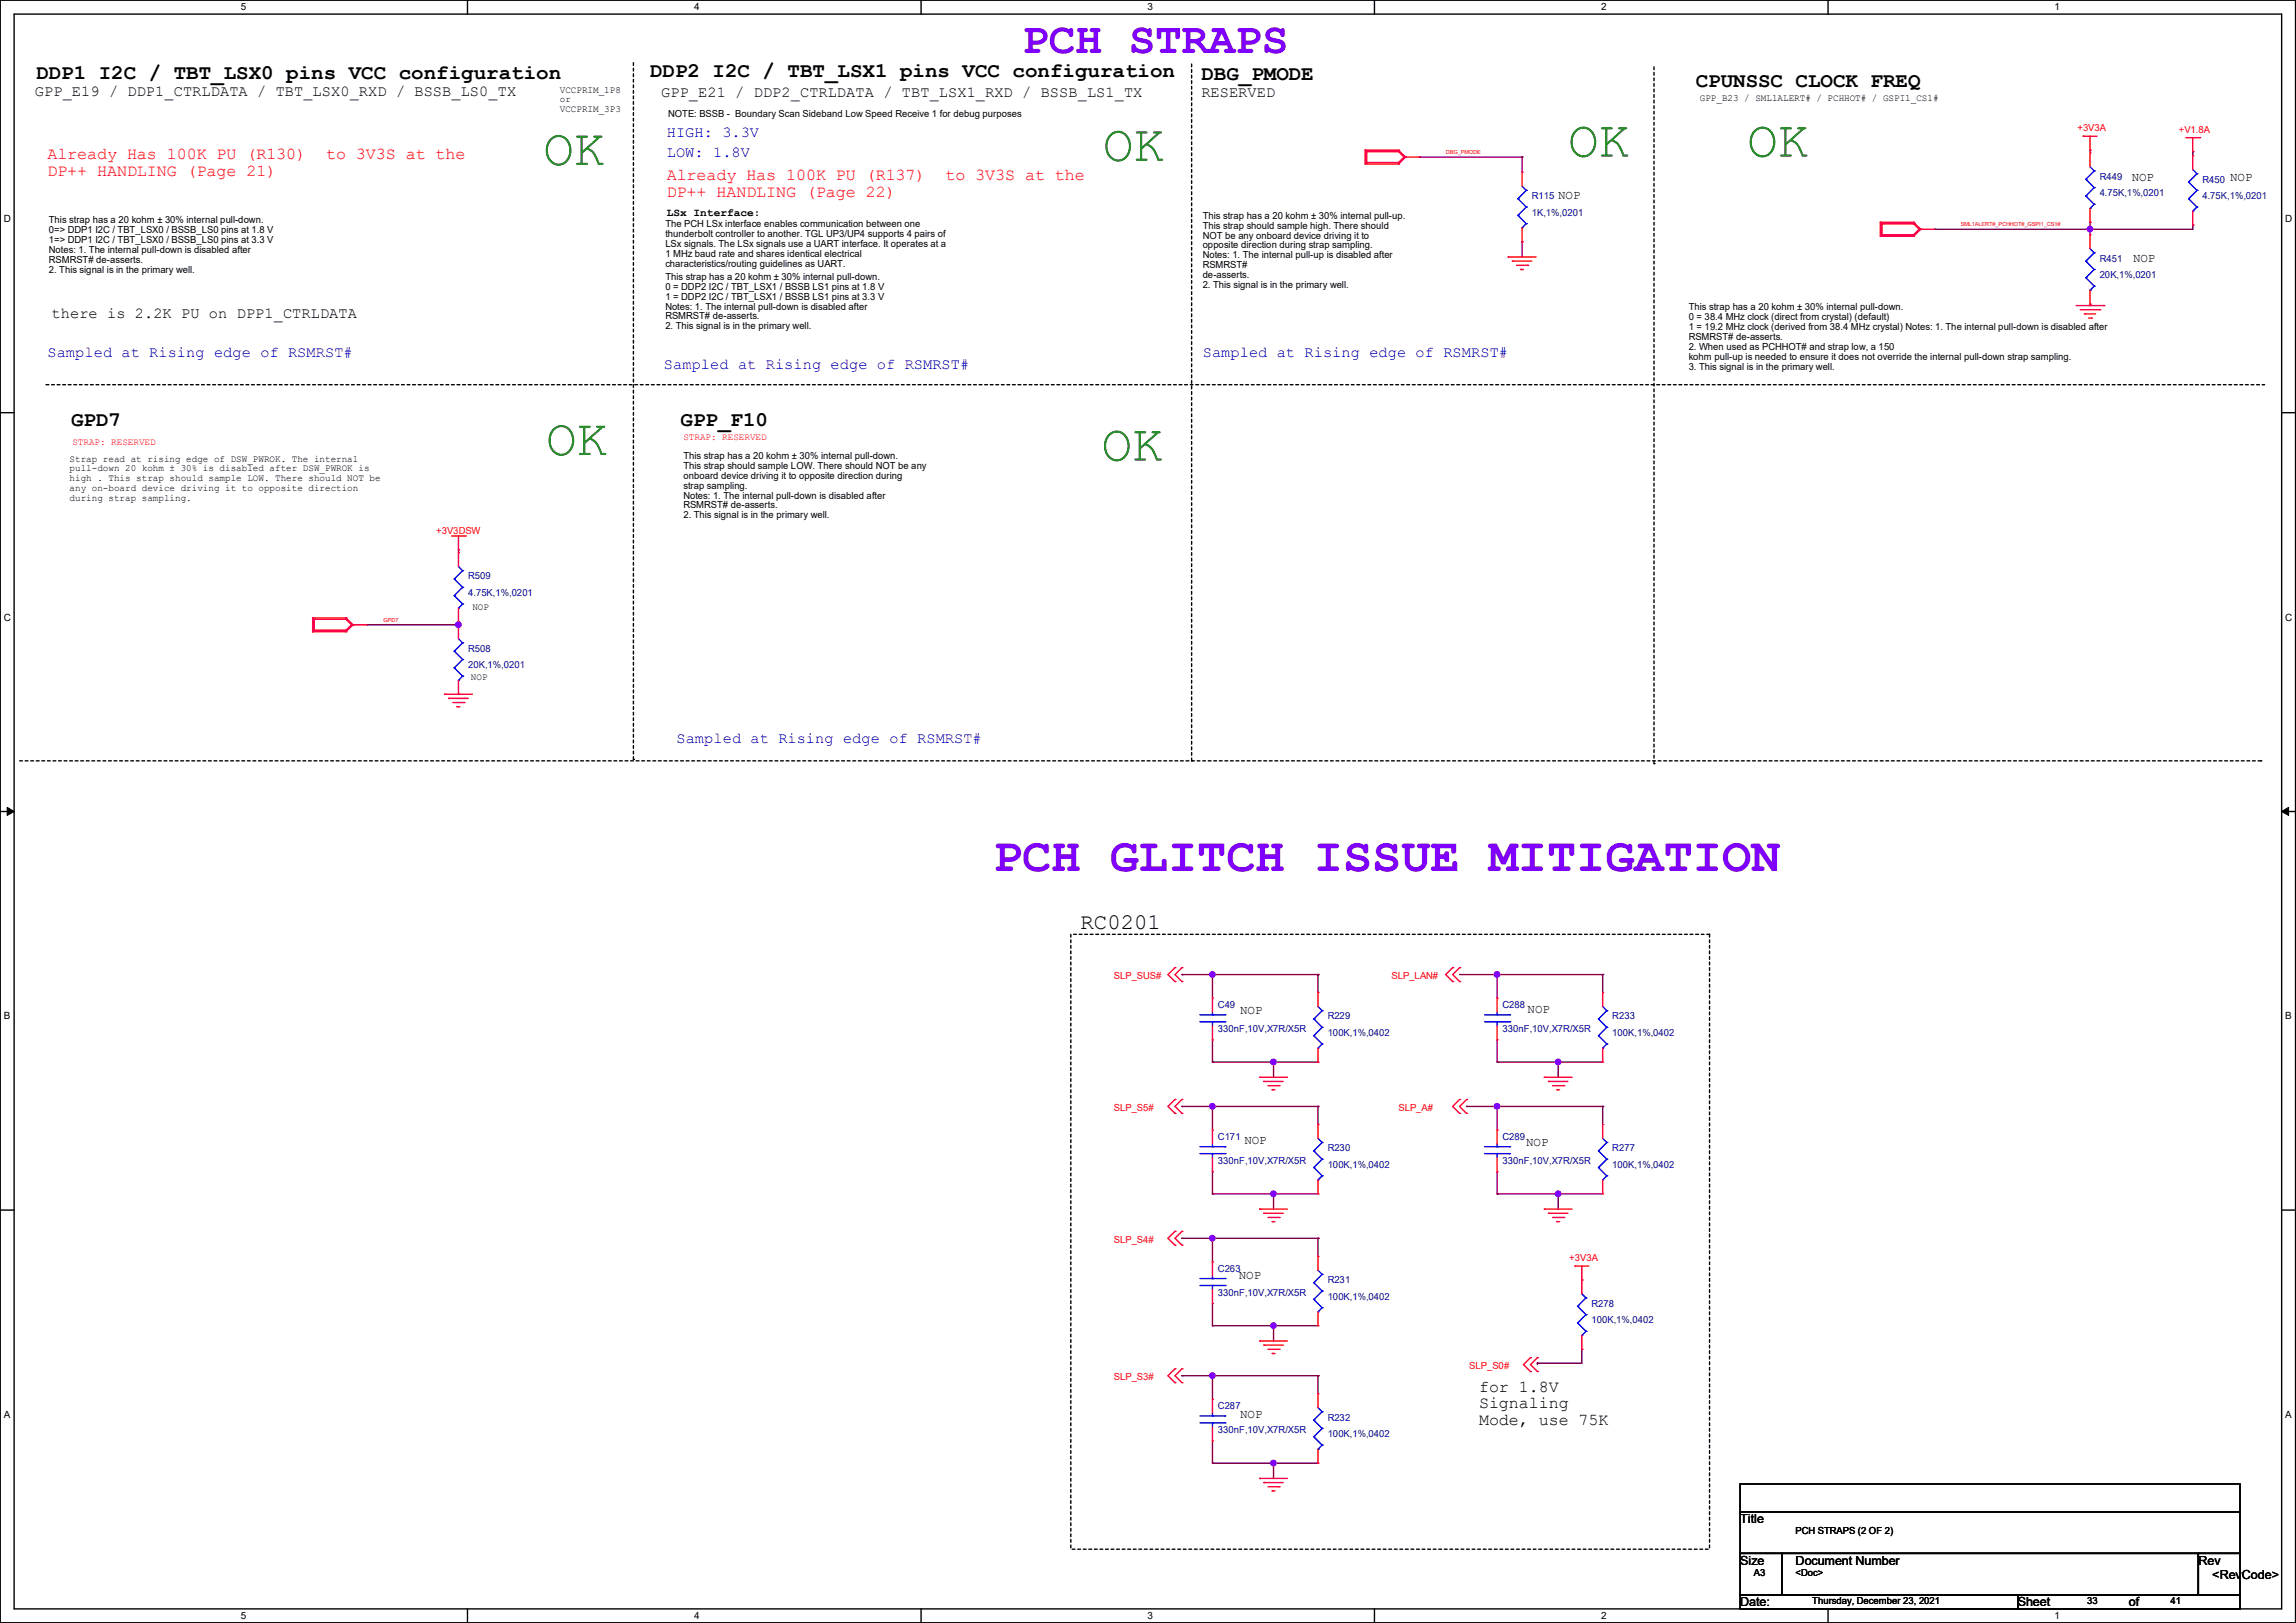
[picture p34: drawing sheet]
<svg xmlns="http://www.w3.org/2000/svg" width="420mm" height="297mm" viewBox="0 0 420 297" stroke-linecap="round" stroke-linejoin="round" font-family="sans-serif">
<defs><g id="words">
<g font-size="9.4" fill="#008000">
<text x="201.7" y="29.4">OK</text>
<text x="286.8" y="28.7">OK</text>
<text x="319.6" y="28.7">OK</text>
<text x="99.4" y="30.2">OK</text>
<text x="99.9" y="83.3">OK</text>
<text x="201.5" y="84.3">OK</text>
</g>
<text font-size="8.9" fill="#8000ff" x="181.7" y="159.3">PCH GLITCH ISSUE MITIGATION</text>
<text font-size="8.1" fill="#8000ff" x="187" y="9.7">PCH STRAPS</text>
<text font-size="4.1" x="197.7" y="169.9">RC0201</text>
<g font-size="3.8">
<text x="6.6" y="14.4">DDP1 I2C / TBT_LSX0 pins VCC configuration</text>
<text x="118.9" y="14.2">DDP2 I2C / TBT_LSX1 pins VCC configuration</text>
<text x="219.8" y="14.7">DBG_PMODE</text>
<text x="310.2" y="16">CPUNSSC CLOCK FREQ</text>
<text x="13" y="77.9">GPD7</text>
<text x="124.5" y="77.9">GPP_F10</text>
</g>
<g font-size="3" fill="#f00">
<text x="8.7" y="29.1">Already Has 100K PU (R130)</text>
<text x="59.6" y="29.1">to 3V3S at the</text>
<text x="8.7" y="32.2">DP++ HANDLING (Page 21)</text>
<text x="122" y="32.9">Already Has 100K PU (R137)</text>
<text x="122" y="36">DP++ HANDLING (Page 22)</text>
<text x="172.9" y="32.9">to 3V3S at the</text>
</g>
<g font-size="3">
<text x="270.6" y="254.7">for 1.8V</text>
<text x="270.6" y="257.7">Signaling</text>
<text x="270.6" y="260.8">Mode, use 75K</text>
</g>
<g font-size="2.8">
<text x="6.4" y="17.5">GPP_E19 / DDP1_CTRLDATA / TBT_LSX0_RXD / BSSB_LS0_TX</text>
<text x="120.9" y="17.8">GPP_E21 / DDP2_CTRLDATA / TBT_LSX1_RXD / BSSB_LS1_TX</text>
<text x="219.8" y="17.8">RESERVED</text>
<text x="9.4" y="58.2">there is 2.2K PU on DPP1_CTRLDATA</text>
</g>
<g font-size="2.8" fill="#00f">
<text x="122" y="28.7">LOW: 1.8V</text>
<text x="122" y="25.1">HIGH: 3.3V</text>
<text x="8.7" y="65.3">Sampled at Rising edge of RSMRST#</text>
<text x="220" y="65.3">Sampled at Rising edge of RSMRST#</text>
<text x="121.5" y="67.6">Sampled at Rising edge of RSMRST#</text>
<text x="123.7" y="135.9">Sampled at Rising edge of RSMRST#</text>
</g>
<g font-size="2.3">
<text x="389.9" y="33.1">NOP</text>
<text x="408" y="33.1">NOP</text>
<text x="285" y="36.4">NOP</text>
<text x="390.2" y="47.9">NOP</text>
<text x="226.9" y="185.5">NOP</text>
<text x="279.4" y="185.3">NOP</text>
<text x="227.6" y="209.4">NOP</text>
<text x="279.2" y="209.7">NOP</text>
<text x="226.6" y="234.1">NOP</text>
<text x="226.9" y="259.5">NOP</text>
<text x="318.3" y="278.7">Title</text>
<text x="318.3" y="286.3">Size</text>
<text x="328.5" y="286.3">Document Number</text>
<text x="402.1" y="286.3">Rev</text>
<text x="318.3" y="294">Date:</text>
<text x="369.1" y="294">Sheet</text>
<text x="389.4" y="294">of</text>
<text x="404.7" y="288.9">&lt;RevCode&gt;</text>
</g>
<text font-size="2" x="122" y="39.6">LSx Interface:</text>
<g font-size="1.8">
<text x="44" y="1.9">5</text>
<text x="127" y="1.9">4</text>
<text x="209.9" y="1.9">3</text>
<text x="292.9" y="1.9">2</text>
<text x="375.8" y="1.9">1</text>
<text x="102.4" y="16.9">VCCPRIM_1P8</text>
<text x="102.4" y="18.7">or</text>
<text x="102.4" y="20.5">VCCPRIM_3P3</text>
<text x="122.2" y="21.5">NOTE: BSSB - Boundary Scan Sideband Low Speed Receive 1 for debug purposes</text>
<text x="310.9" y="18.5">GPP_B23 / SML1ALERT# / PCHHOT# / GSPI1_CS1#</text>
<text x=".7" y="40.6">D</text>
<text x="8.9" y="40.8">This strap has a 20 kohm ± 30% internal pull-down.</text>
<text x="121.7" y="41.5">The PCH LSx interface enables communication between one</text>
<text x="220" y="40">This strap has a 20 kohm ± 30% internal pull-up.</text>
<text x="220" y="41.8">This strap should sample high. There should</text>
<text x="418" y="40.6">D</text>
<text x="8.9" y="42.6">0=&gt; DDP1 I2C / TBT_LSX0 / BSSB_LS0 pins at 1.8 V</text>
<text x="8.9" y="44.4">1=&gt; DDP1 I2C / TBT_LSX0 / BSSB_LS0 pins at 3.3 V</text>
<text x="8.9" y="46.2">Notes: 1. The internal pull-down is disabled after</text>
<text x="121.7" y="43.3">thunderbolt controller to another. TGL UP3/UP4 supports 4 pairs of</text>
<text x="121.7" y="45.2">LSx signals. The LSx signals use a UART interface. It operates at a</text>
<text x="121.7" y="47">1 MHz baud rate and shares identical electrical</text>
<text x="220" y="43.6">NOT be any onboard device driving it to</text>
<text x="220" y="45.5">opposite direction during strap sampling.</text>
<text x="220" y="47.3">Notes: 1. The internal pull-up is disabled after</text>
<text x="8.9" y="48">RSMRST# de-asserts.</text>
<text x="8.9" y="49.9">2. This signal is in the primary well.</text>
<text x="121.7" y="51.2">This strap has a 20 kohm ± 30% internal pull-down.</text>
<text x="121.7" y="53">0 = DDP2 I2C / TBT_LSX1 / BSSB LS1 pins at 1.8 V</text>
<text x="121.7" y="48.8">characteristics/routing guidelines as UART.</text>
<text x="220" y="49.1">RSMRST#</text>
<text x="220" y="50.9">de-asserts.</text>
<text x="220" y="52.7">2. This signal is in the primary well.</text>
<text x="121.7" y="54.8">1 = DDP2 I2C / TBT_LSX1 / BSSB LS1 pins at 3.3 V</text>
<text x="121.7" y="56.6">Notes: 1. The internal pull-down is disabled after</text>
<text x="121.7" y="58.5">RSMRST# de-asserts.</text>
<text x="308.9" y="56.8">This strap has a 20 kohm ± 30% internal pull-down.</text>
<text x="308.9" y="58.6">0 = 38.4 MHz clock (direct from crystal) (default)</text>
<text x="121.7" y="60.3">2. This signal is in the primary well.</text>
<text x="308.9" y="60.4">1 = 19.2 MHz clock (derived from 38.4 MHz crystal) Notes: 1. The internal pull-down is disabled after</text>
<text x="308.9" y="62.2">RSMRST# de-asserts.</text>
<text x="308.9" y="64.1">2. When used as PCHHOT# and strap low, a 150</text>
<text x="308.9" y="65.9">kohm pull-up is needed to ensure it does not override the internal pull-down strap sampling.</text>
<text x="308.9" y="67.7">3. This signal is in the primary well.</text>
<text x="125" y="83.9">This strap has a 20 kohm ± 30% internal pull-down.</text>
<text x="12.7" y="84.5">Strap read at rising edge of DSW_PWROK. The internal</text>
<text x="12.7" y="86.3">pull-down 20 kohm ± 30% is disabled after DSW_PWROK is</text>
<text x="12.7" y="88.1">high . This strap should sample LOW. There should NOT be</text>
<text x="12.7" y="89.8">any on-board device driving it to opposite direction</text>
<text x="125" y="85.8">This strap should sample LOW. There should NOT be any</text>
<text x="125" y="87.6">onboard device driving it to opposite direction during</text>
<text x="125" y="89.4">strap sampling.</text>
<text x="12.7" y="91.6">during strap sampling.</text>
<text x="125" y="91.2">Notes: 1. The internal pull-down is disabled after</text>
<text x="125" y="93">RSMRST# de-asserts.</text>
<text x="125" y="94.9">2. This signal is in the primary well.</text>
<text x=".7" y="113.6">C</text>
<text x="86.4" y="111.7">NOP</text>
<text x="418" y="113.6">C</text>
<text x="86.1" y="124.4">NOP</text>
<text x=".7" y="186.6">B</text>
<text x="418" y="186.6">B</text>
<text x=".7" y="259.5">A</text>
<text x="418" y="259.5">A</text>
<text x="328.5" y="280.8">PCH STRAPS (2 OF 2)</text>
<text x="320.8" y="288.4">A3</text>
<text x="328.5" y="288.4">&lt;Doc&gt;</text>
<text x="331.5" y="293.5">Thursday, December 23, 2021</text>
<text x="381.8" y="293.5">33</text>
<text x="397" y="293.5">41</text>
<text x="44" y="296.3">5</text>
<text x="127" y="296.3">4</text>
<text x="209.9" y="296.3">3</text>
<text x="292.9" y="296.3">2</text>
<text x="375.8" y="296.3">1</text>
</g>
<g font-size="1.8" fill="#f00">
<text x="380" y="24">+3V3A</text>
<text x="398.6" y="24.3">+V1.8A</text>
<text x="13.3" y="81.5">STRAP: RESERVED</text>
<text x="125" y="80.4">STRAP: RESERVED</text>
<text x="79.8" y="97.7">+3V3DSW</text>
<text x="203.7" y="179.2">SLP_SUS#</text>
<text x="254.5" y="179.2">SLP_LAN#</text>
<text x="203.7" y="203.3">SLP_S5#</text>
<text x="255.8" y="203.3">SLP_A#</text>
<text x="203.7" y="227.5">SLP_S4#</text>
<text x="287.1" y="230.8">+3V3A</text>
<text x="268.8" y="250.6">SLP_S0#</text>
<text x="203.7" y="252.6">SLP_S3#</text>
</g>
<g font-size="1.8" fill="#000080">
<text x="384.1" y="32.9">R449</text>
<text x="384.1" y="35.9">4.75K,1%,0201</text>
<text x="402.9" y="33.4">R450</text>
<text x="280.2" y="36.4">R115</text>
<text x="280.2" y="39.5">1K,1%,0201</text>
<text x="402.9" y="36.4">4.75K,1%,0201</text>
<text x="384.1" y="47.9">R451</text>
<text x="384.1" y="50.9">20K,1%,0201</text>
<text x="85.6" y="106">R509</text>
<text x="85.6" y="109.1">4.75K,1%,0201</text>
<text x="85.6" y="119.3">R508</text>
<text x="85.6" y="122.3">20K,1%,0201</text>
<text x="222.8" y="184.5">C49</text>
<text x="274.9" y="184.5">C288</text>
<text x="222.8" y="188.9">330nF,10V,X7R/X5R</text>
<text x="242.9" y="186.6">R229</text>
<text x="242.9" y="189.6">100K,1%,0402</text>
<text x="274.9" y="188.9">330nF,10V,X7R/X5R</text>
<text x="294.9" y="186.6">R233</text>
<text x="294.9" y="189.6">100K,1%,0402</text>
<text x="222.8" y="208.7">C171</text>
<text x="274.9" y="208.7">C289</text>
<text x="222.8" y="213">330nF,10V,X7R/X5R</text>
<text x="242.9" y="210.7">R230</text>
<text x="242.9" y="213.7">100K,1%,0402</text>
<text x="274.9" y="213">330nF,10V,X7R/X5R</text>
<text x="294.9" y="210.7">R277</text>
<text x="294.9" y="213.7">100K,1%,0402</text>
<text x="222.8" y="232.8">C263</text>
<text x="222.8" y="237.1">330nF,10V,X7R/X5R</text>
<text x="242.9" y="234.8">R231</text>
<text x="242.9" y="237.9">100K,1%,0402</text>
<text x="291.1" y="239.1">R278</text>
<text x="291.1" y="242.2">100K,1%,0402</text>
<text x="222.8" y="257.9">C287</text>
<text x="222.8" y="262.3">330nF,10V,X7R/X5R</text>
<text x="242.9" y="260">R232</text>
<text x="242.9" y="263">100K,1%,0402</text>
</g>
<g font-size="1" fill="#f00">
<text x="264.5" y="28.2">DBG_PMODE</text>
<text x="358.7" y="41.4">SML1ALERT#_PCHHOT#_GSPI1_CS1#</text>
<text x="70.1" y="113.8">GPD7</text>
</g>
</g></defs>
<path d="M0 0h419.9v297h-419.9zM2.6 2.6h414.8v291.8h-414.8z" fill="none" stroke="#000" stroke-width=".25"/>
<g fill="#fff">
<path d="M44 .3h1v2h-1z"/>
<path d="M44 294.7h1v2h-1z"/>
</g>
<path d="M85.5 0v2.6M85.5 294.4v2.6" fill="none" stroke="#000" stroke-width=".25"/>
<g fill="#fff">
<path d="M127 .3h.9v2h-.9z"/>
<path d="M127 294.7h.9v2h-.9z"/>
</g>
<path d="M168.5 0v2.6M168.5 294.4v2.6" fill="none" stroke="#000" stroke-width=".25"/>
<g fill="#fff">
<path d="M209.9 .3h1v2h-1z"/>
<path d="M209.9 294.7h1v2h-1z"/>
</g>
<path d="M251.4 0v2.6M251.4 294.4v2.6" fill="none" stroke="#000" stroke-width=".25"/>
<g fill="#fff">
<path d="M292.9 .3h.9v2h-.9z"/>
<path d="M292.9 294.7h.9v2h-.9z"/>
</g>
<path d="M334.4 0v2.6M334.4 294.4v2.6" fill="none" stroke="#000" stroke-width=".25"/>
<g fill="#fff">
<path d="M375.8 .3h1v2h-1z"/>
<path d="M375.8 294.7h1v2h-1z"/>
<path d="M.7 39h1.2v2h-1.2z"/>
<path d="M418 39h1.3v2h-1.3z"/>
<path d="M.7 112h1.2v2h-1.2z"/>
<path d="M418 112h1.3v2h-1.3z"/>
</g>
<path d="M0 75.5h2.6M417.4 75.5h2.5" fill="none" stroke="#000" stroke-width=".25"/>
<g fill="#fff">
<path d="M.7 185h1.2v1.9h-1.2z"/>
<path d="M418 185h1.2v1.9h-1.2z"/>
</g>
<path d="M0 148.5h2.6M417.4 148.5h2.5" fill="none" stroke="#000" stroke-width=".25"/>
<path d="M1.3 147.7l1.3 .8-1.3 .7zM417.4 148.5l1.2-.8v1.5z" fill="#000" stroke="#000" stroke-width=".18"/>
<g fill="#fff">
<path d="M.7 257.9h1.2v2h-1.2z"/>
<path d="M418 257.9h1.2v2h-1.2z"/>
</g>
<path d="M0 221.4h2.6M417.4 221.4h2.5M318.3 271.6h91.4v5h-91.4zM318.3 276.6h91.4v7.7h-91.4zM318.3 284.3h7.6v7.6h-7.6zM318.3 291.9h50.8v2.5h-50.8zM325.9 284.3h76.2v7.6h-76.2zM369.1 291.9h40.6v2.5h-40.6zM402.1 284.3h7.6v7.6h-7.6z" fill="none" stroke="#000" stroke-width=".25"/>
<path d="M115.9 11.5v127.5M218 11.7v127.5M302.6 12.2v127.5M8.4 70.4h405.7M414.1 70.4h.1M3.6 139.2h410M115.9 139h.1M218 139.2h.1M302.6 139.7h.1M413.6 139.2h.1" fill="none" stroke="#000" stroke-width=".25" stroke-dasharray=".5 .5"/>
<path d="M195.9 171h116.8v112.5h-116.8z" fill="none" stroke="#000" stroke-width=".25" stroke-dasharray=".5"/>
<g fill="none" stroke="#800040" stroke-width=".25">
<path d="M259.6 28.7h.1M259.6 28.7h18.8M278.4 28.7h.1M278.4 28.7v2.8M382.3 27.5h.1M382.3 27.5v.5M401.1 27.7h.1M401.1 27.7v.8M278.4 44.2h.1M278.4 44.2v2.8M353.9 42h.1M382.3 42h.1"/>
<path d="M382.3 55.7h.1M382.3 40.7h.1M382.3 40.7v2.3M382.3 55.7v.2M401.1 41.2h.1M401.1 41.2v.8h-47.2M67.1 114.3h.1M83.9 100.6h.1M83.9 113.8h.1M83.9 113.8v.5h-16.8M83.9 100.6v.5M216.2 178.4h.1"/>
<path d="M216.2 178.4h24.9M221.8 178.4h.1M221.8 178.4v4.3M241.1 178.4h.1M241.1 178.4v3.3M267 178.4h26.2M273.9 178.4h.1M273.9 178.4v4.3M293.2 178.4h.1M293.2 178.4v3.3M221.8 194.4h.1M221.8 190.3v4.1"/>
<path d="M221.8 194.4h19.3M233 194.4h.1M233 194.4v2.7M273.9 194.4h.1M273.9 194.4h19.3M273.9 190.3v4.1M285 194.4h.1M285 194.4v2.7M216.2 202.5h.1M216.2 202.5h24.9M221.8 202.5h.1M221.8 218.5h.1"/>
<path d="M221.8 202.5v4.3M221.8 214.4v4.1M221.8 218.5h19.3M233 218.5h.1M233 218.5v2.8M241.1 202.5h.1M241.1 202.5v3.3M268.3 202.5h.1M268.3 202.5h24.9M273.9 202.5h.1M273.9 218.5h.1M273.9 218.5h19.3"/>
<path d="M273.9 202.5v4.3M273.9 214.4v4.1M285 218.5h.1M285 218.5v2.8M293.2 202.5h.1M293.2 202.5v3.3M216.2 226.6h.1M216.2 226.6h24.9M221.8 226.6h.1M221.8 226.6v4.3M221.8 238.5v4.1M241.1 226.6h.1"/>
<path d="M241.1 226.6v3.3M216.2 251.8h.1M216.2 251.8h24.9M221.8 242.6h.1M221.8 251.8h.1M221.8 251.8v4.3M221.8 242.6h19.3M233 242.6h.1M233 242.6v2.8M241.1 251.8h.1M241.1 251.8v3.3M281.2 249.5h.1"/>
<path d="M281.2 249.5v.2M289.3 246.9h.1M289.3 246.9v2.6h-8.1M221.8 267.8h.1M221.8 263.7v4.1M221.8 267.8h19.3M233 267.8h.1M233 267.8v2.8"/>
</g>
<g fill="#f0f" stroke="#f0f" stroke-width=".25">
<circle cx="382.3" cy="41.9" r=".49"/>
<circle cx="221.8" cy="178.3" r=".49"/>
<circle cx="232.9" cy="194.3" r=".49"/>
<circle cx="221.8" cy="202.5" r=".49"/>
<circle cx="232.9" cy="218.5" r=".49"/>
<circle cx="221.8" cy="226.6" r=".49"/>
<circle cx="232.9" cy="242.6" r=".49"/>
<circle cx="221.8" cy="251.7" r=".49"/>
<circle cx="232.9" cy="267.7" r=".49"/>
<circle cx="273.8" cy="178.3" r=".49"/>
<circle cx="285" cy="194.3" r=".49"/>
<circle cx="273.8" cy="202.5" r=".49"/>
<circle cx="285" cy="218.5" r=".49"/>
<circle cx="83.8" cy="114.3" r=".49"/>
</g>
<g fill="none" stroke="#f00" stroke-width=".25">
<path d="M249.7 30h.1M249.7 27.5h.1M249.7 30h6.1M249.7 27.5v2.5M249.7 27.5h6.1M250 29.8h.1M250 27.7h.1M250 27.7h5.8M250 29.8h5.8M250 27.7v2.1M255.8 29.8h.1M255.8 27.7h.1"/>
<path d="M255.8 30h.1M255.8 27.5h.1M255.8 27.7l1.3 1M255.8 27.7l1 1M255.8 27.5l1.3 1.2M256.8 28.7h.1M256.8 28.7l-1 1.1M257.1 28.7h.1M257.1 28.7h2.5M257.1 28.7l-1.3 1.1M257.1 28.7l-1.3 1.3M278.4 31.5h.1"/>
<path d="M278.4 31.5v2.6M381 24.9h.1M381 24.9h2.6M382.3 27.5h.1M382.3 28h.1M382.3 24.9v2.6M382.3 28v2.5M382.3 38.1v2.6M399.8 25.2h2.6M401.1 27.7h.1M401.1 28.5h.1M401.1 25.2v2.5"/>
<path d="M401.1 28.5v2.5M401.1 38.7v2.5M402.4 25.2h.1M275.9 47h.1M275.9 47h5.1M276.6 47.8h.1M276.6 47.8h3.6M277.4 48.6h2M278.2 49.3h.1M278.2 49.3h.5M278.4 44.2h.1M278.4 41.7v2.5"/>
<path d="M279.4 48.6h.1M344 43.2h.1M344 40.7h.1M344 43.2h6.1M344 40.7v2.5M344 40.7h6.1M344.2 43h.1M344.2 40.9h.1M344.2 40.9h5.9M344.2 43h5.9M344.2 40.9v2.1M350.1 43h.1"/>
<path d="M350.1 40.9h.1M350.1 43.2h.1M350.1 40.7h.1M350.1 40.9l1.2 1.1M350.1 40.9l1 1.1M350.1 40.7l1.2 1.3M351.1 42h.1M351.1 42l-1 1M351.3 42h.1M351.3 42h2.6M351.3 42l-1.2 1M351.3 42l-1.2 1.2"/>
<path d="M379.8 55.9h5.1M380.5 56.7h3.6M381.3 57.4h.1M381.3 57.4h2M382.1 58.2h.5M382.3 43h.1M382.3 55.7h.1M382.3 40.7h.1M382.3 43v2.5M382.3 53.1v2.6M382.6 58.2h.1M384.1 56.7h.1"/>
<path d="M384.9 55.9h.1M401.1 41.2h.1M82.6 98.1h2.5M83.9 98.1v2.5M85.1 98.1h.1M57.2 115.6h.1M57.2 113.1h.1M57.2 115.6h6.1M57.2 113.1v2.5M57.2 113.1h6.1M57.4 115.4h.1M57.4 113.3h.1"/>
<path d="M57.4 113.3h5.9M57.4 115.4h5.9M57.4 113.3v2.1M63.3 115.4h.1M63.3 113.3h.1M63.3 115.6h.1M63.3 113.1h.1M63.3 113.3l1.3 1M63.3 113.3l1 1M63.3 113.1l1.3 1.2M64.3 114.3h.1M64.3 114.3l-1 1.1"/>
<path d="M64.6 114.3h.1M64.6 114.3h2.5M64.6 114.3l-1.3 1.1M64.6 114.3l-1.3 1.3M83.9 100.6h.1M83.9 101.1h.1M83.9 113.8h.1M83.9 114.3h.1M83.9 101.1v2.6M83.9 111.3v2.5M83.9 114.3v2.6M81.3 127h.1"/>
<path d="M81.3 127h5.1M82.1 127.8h.1M82.1 127.8h3.5M82.8 128.6h2.1M83.6 129.3h.1M83.6 129.3h.5M83.9 127h.1M83.9 124.5v2.5M84.9 128.6h.1M214.9 177.1h.1M214.9 179.6h.1M214.9 177.1l-1.2 1.3 1.2 1.2"/>
<path d="M216.2 177.1h.1M216.2 179.6h.1M216.2 177.1l-1.3 1.3 1.3 1.2M265.7 177.1h.1M265.7 179.6h.1M265.7 177.1l-1.2 1.3 1.2 1.2M267 177.1h.1M267 179.6h.1M267 177.1l-1.3 1.3 1.3 1.2M221.8 182.7h.1M221.8 190.3h.1M221.8 182.7v2.5"/>
<path d="M221.8 187.7v2.6M230.4 197.1h.1M230.4 197.1h5.1M231.2 197.9h.1M231.2 197.9h3.5M231.9 198.7h2.1M232.7 199.4h.1M232.7 199.4h.5M234 198.7h.1M241.1 181.7h.1M241.1 194.4h.1M241.1 181.7v2.5"/>
<path d="M241.1 191.8v2.6M273.9 182.7h.1M273.9 190.3h.1M273.9 182.7v2.5M273.9 187.7v2.6M282.5 197.1h.1M282.5 197.1h5.1M283.3 197.9h.1M283.3 197.9h3.5M284 198.7h2M284.8 199.4h.1M284.8 199.4h.5"/>
<path d="M286 198.7h.1M293.2 181.7h.1M293.2 194.4h.1M293.2 181.7v2.5M293.2 191.8v2.6M214.9 201.2h.1M214.9 203.8h.1M214.9 201.2l-1.2 1.3 1.2 1.3M216.2 201.2h.1M216.2 203.8h.1M216.2 201.2l-1.3 1.3 1.3 1.3M221.8 206.8h.1"/>
<path d="M221.8 214.4h.1M221.8 206.8v2.5M221.8 211.9v2.5M241.1 205.8h.1M241.1 218.5h.1M241.1 205.8v2.5M241.1 215.9v2.6M267 201.2h.1M267 203.8h.1M267 201.2l-1.3 1.3 1.3 1.3M268.3 201.2h.1M268.3 203.8h.1"/>
<path d="M268.3 201.2l-1.3 1.3 1.3 1.3M273.9 206.8h.1M273.9 214.4h.1M273.9 206.8v2.5M273.9 211.9v2.5M293.2 205.8h.1M293.2 218.5h.1M293.2 205.8v2.5M293.2 215.9v2.6M214.9 225.3h.1M214.9 227.9h.1M214.9 225.3l-1.2 1.3 1.2 1.3"/>
<path d="M216.2 225.3h.1M216.2 227.9h.1M216.2 225.3l-1.3 1.3 1.3 1.3M221.8 230.9h.1M221.8 238.5h.1M221.8 230.9v2.6M221.8 236v2.5M230.4 221.3h.1M230.4 221.3h5.1M231.2 222h.1M231.2 222h3.5M231.9 222.8h2.1"/>
<path d="M232.7 223.6h.1M232.7 223.6h.5M234 222.8h.1M241.1 229.9h.1M241.1 229.9v2.6M282.5 221.3h.1M282.5 221.3h5.1M283.3 222h.1M283.3 222h3.5M284 222.8h2M284.8 223.6h.1M284.8 223.6h.5"/>
<path d="M286 222.8h.1M288.1 231.7h.1M288.1 231.7h2.5M289.3 234.2h.1M289.3 231.7v5.1M214.9 250.5h.1M214.9 253h.1M214.9 250.5l-1.2 1.3 1.2 1.2M216.2 250.5h.1M216.2 253h.1M216.2 250.5l-1.3 1.3 1.3 1.2M221.8 256.1h.1"/>
<path d="M221.8 256.1v2.5M230.4 245.4h.1M230.4 245.4h5.1M231.2 246.2h.1M231.2 246.2h3.5M231.9 246.9h2.1M232.7 247.7h.1M232.7 247.7h.5M234 246.9h.1M241.1 242.6h.1M241.1 255.1h.1M241.1 240.1v2.5"/>
<path d="M241.1 255.1v2.5M280 248.5h.1M280 251h.1M280 248.5l-1.3 1.2 1.3 1.3M281.2 248.5h.1M281.2 251h.1M281.2 248.5l-1.2 1.2 1.2 1.3M289.3 246.9h.1M289.3 244.4v2.5M221.8 263.7h.1M221.8 261.2v2.5M230.4 270.6h.1"/>
<path d="M230.4 270.6h5.1M231.2 271.3h.1M231.2 271.3h3.5M231.9 272.1h2.1M232.7 272.8h.1M232.7 272.8h.5M234 272.1h.1M241.1 267.8h.1M241.1 265.2v2.6"/>
</g>
<g fill="none" stroke="#00f" stroke-width=".25">
<path d="M277.7 36.4h.1M277.7 39.4h.1M277.7 36.4l1.5 1.5M277.7 39.4l1.5 1.5M278.4 34.1l.8 .7M279.2 34.8h.1M279.2 37.9h.1M279.2 34.8l-1.5 1.6M279.2 37.9l-1.5 1.5M381.6 32.8h.1M381.6 35.9h.1M381.6 32.8l1.5 1.5"/>
<path d="M381.6 35.9l1.5 1.5M382.3 38.1h.1M382.3 30.5l.8 .8M383.1 31.3h.1M383.1 34.3h.1M383.1 37.4h.1M383.1 31.3l-1.5 1.5M383.1 34.3l-1.5 1.6M383.1 37.4l-.8 .7M400.3 33.3h.1M400.3 36.4h.1M400.3 33.3l1.6 1.5"/>
<path d="M400.3 36.4l1.6 1.5M401.1 38.7h.1M401.1 31l.8 .8M401.9 31.8h.1M401.9 34.8h.1M401.9 37.9h.1M401.9 31.8l-1.6 1.5M401.9 34.8l-1.6 1.6M401.9 37.9l-.8 .8M278.4 41.7h.1M279.2 40.9h.1M279.2 40.9l-.8 .8"/>
<path d="M381.6 47.8h.1M381.6 50.8h.1M381.6 47.8l1.5 1.5M381.6 50.8l1.5 1.6M382.3 53.1h.1M382.3 45.5l.8 .8M383.1 46.3h.1M383.1 49.3h.1M383.1 52.4h.1M383.1 46.3l-1.5 1.5M383.1 49.3l-1.5 1.5M383.1 52.4l-.8 .7"/>
<path d="M83.1 106h.1M83.1 109h.1M83.1 119.2h.1M83.1 106l1.5 1.5M83.1 109l1.5 1.5M83.1 119.2l1.5 1.5M83.9 111.3h.1M83.9 103.7l.7 .7M83.9 116.9l.7 .7M84.6 104.4h.1M84.6 107.5h.1M84.6 110.5h.1"/>
<path d="M84.6 117.6h.1M84.6 104.4l-1.5 1.6M84.6 107.5l-1.5 1.5M84.6 110.5l-.7 .8M84.6 117.6l-1.5 1.6M83.1 122.2h.1M83.1 122.2l1.5 1.5M83.9 124.5h.1M84.6 120.7h.1M84.6 123.7h.1M84.6 120.7l-1.5 1.5M84.6 123.7l-.7 .8"/>
<path d="M219.5 187h4.6M219.5 185.7h4.6M221.8 185.7h.1M221.8 187h.1M221.8 185.2v.5M221.8 187v.7M224.1 187h.1M224.1 185.7h.1M240.3 186.5h.1M240.3 189.5h.1M240.3 186.5l1.6 1.5M240.3 189.5l1.6 1.6"/>
<path d="M241.1 191.8h.1M241.1 184.2l.8 .8M241.9 185h.1M241.9 188h.1M241.9 191.1h.1M241.9 185l-1.6 1.5M241.9 188l-1.6 1.5M241.9 191.1l-.8 .7M271.6 187h4.5M271.6 185.7h4.5M273.9 185.7h.1M273.9 187h.1"/>
<path d="M273.9 185.2v.5M273.9 187v.7M276.1 187h.1M276.1 185.7h.1M292.4 186.5h.1M292.4 189.5h.1M292.4 186.5l1.5 1.5M292.4 189.5l1.5 1.6M293.2 191.8h.1M293.2 184.2l.7 .8M293.9 185h.1M293.9 188h.1"/>
<path d="M293.9 191.1h.1M293.9 185l-1.5 1.5M293.9 188l-1.5 1.5M293.9 191.1l-.7 .7M219.5 211.1h4.6M219.5 209.8h4.6M221.8 209.8h.1M221.8 211.1h.1M221.8 209.3v.5M221.8 211.1v.8M224.1 211.1h.1M224.1 209.8h.1"/>
<path d="M240.3 210.6h.1M240.3 213.7h.1M240.3 210.6l1.6 1.5M240.3 213.7l1.6 1.5M241.1 215.9h.1M241.1 208.3l.8 .8M241.9 209.1h.1M241.9 212.1h.1M241.9 215.2h.1M241.9 209.1l-1.6 1.5M241.9 212.1l-1.6 1.6M241.9 215.2l-.8 .7"/>
<path d="M271.6 211.1h4.5M271.6 209.8h4.5M273.9 209.8h.1M273.9 211.1h.1M273.9 209.3v.5M273.9 211.1v.8M276.1 211.1h.1M276.1 209.8h.1M292.4 210.6h.1M292.4 213.7h.1M292.4 210.6l1.5 1.5M292.4 213.7l1.5 1.5"/>
<path d="M293.2 215.9h.1M293.2 208.3l.7 .8M293.9 209.1h.1M293.9 212.1h.1M293.9 215.2h.1M293.9 209.1l-1.5 1.5M293.9 212.1l-1.5 1.6M293.9 215.2l-.7 .7M219.5 235.2h4.6M219.5 234h4.6M221.8 234h.1M221.8 235.2h.1"/>
<path d="M221.8 233.5v.5M221.8 235.2v.8M224.1 235.2h.1M224.1 234h.1M240.3 234.7h.1M240.3 237.8h.1M240.3 234.7l1.6 1.6M240.3 237.8l1.6 1.5M241.1 232.5l.8 .7M241.9 233.2h.1M241.9 236.3h.1M241.9 239.3h.1"/>
<path d="M241.9 233.2l-1.6 1.5M241.9 236.3l-1.6 1.5M241.9 239.3l-.8 .8M288.6 239.1h.1M288.6 239.1l1.5 1.5M289.3 236.8l.8 .7M290.1 237.5h.1M290.1 237.5l-1.5 1.6M219.5 259.1h4.6M221.8 259.1h.1M221.8 258.6v.5M224.1 259.1h.1"/>
<path d="M240.3 259.9h.1M240.3 259.9l1.6 1.5M241.1 240.1h.1M241.1 257.6l.8 .8M241.9 258.4h.1M241.9 258.4l-1.6 1.5M288.6 242.1h.1M288.6 242.1l1.5 1.5M289.3 244.4h.1M290.1 240.6h.1M290.1 243.6h.1M290.1 240.6l-1.5 1.5"/>
<path d="M290.1 243.6l-.8 .8M219.5 260.4h4.6M221.8 260.4h.1M221.8 260.4v.8M224.1 260.4h.1M240.3 262.9h.1M240.3 262.9l1.6 1.6M241.1 265.2h.1M241.9 261.4h.1M241.9 264.5h.1M241.9 261.4l-1.6 1.5M241.9 264.5l-.8 .7"/>
</g>
<use href="#words"/>
</svg>
